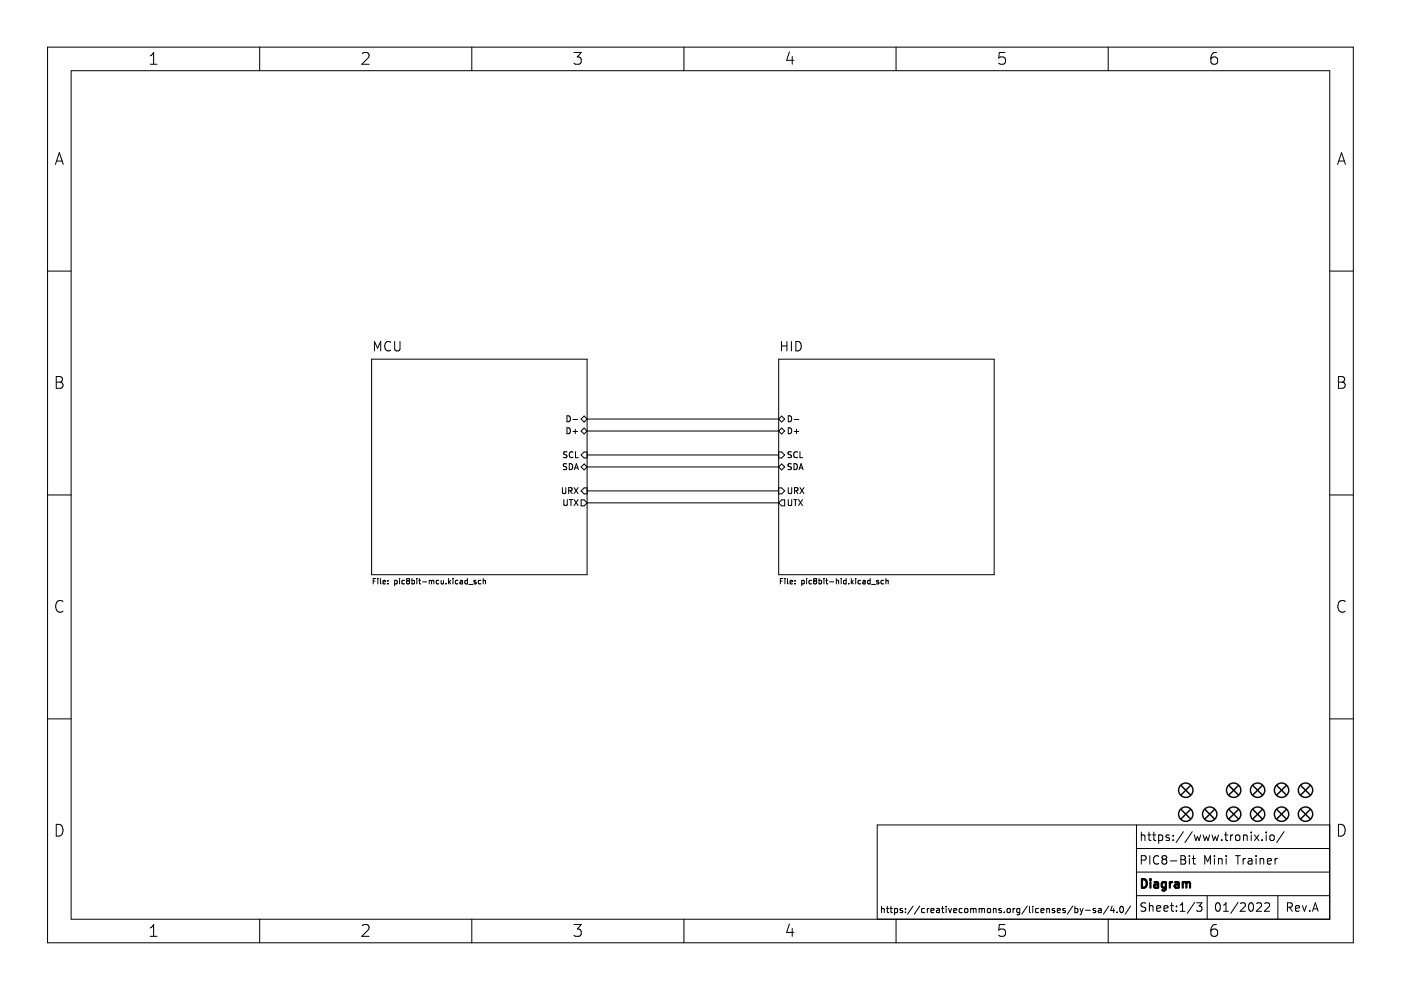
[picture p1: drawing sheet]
<svg xmlns="http://www.w3.org/2000/svg" width="297mm" height="210mm" viewBox="0 0 297 210" stroke-linecap="round" stroke-linejoin="round" font-family="sans-serif">
<path d="M.1 0h297v209.9h-297z" fill-rule="evenodd" fill="#fff" stroke="#fff" stroke-width=".21"/>
<g fill="none" stroke="#000" stroke-width=".21">
<path d="M10.1 10h276.8v189.9h-276.8zM15.1 15h266.8v179.9h-266.8zM31.9 11.8l.7-.7v2.5M31.9 13.6h1.4M55.1 10v5M76.8 11.4l.4-.3h.6a.68 .68 0 0 1 .3 1.1l-1.4 1.4h1.6M100 10v5M121.7 11.1h1.5l-.8 1a.68 .68 0 0 1 .8 .5v.5l-.2 .4-1 .1-.3-.2M145 10v5M167.4 11l-.6 1.8h1.5M168 12v1.6M190 10v5"/>
<path d="M213.1 11.1h-1.2l-.1 1.2 .3-.2 .8 .1 .3 .4-.1 .8-.4 .2h-.6l-.3-.2M235 10v5M257.9 11.1a.99 .99 0 0 0-1.2 1.1v.9l.3 .4 .7 .1 .3-.2 .2-.8-.3-.4-.7-.1-.5 .5M11.7 34.9l.9-2.5 .8 2.5M12 34.1h1.2M283.6 34.9l.8-2.5 .9 2.5M283.8 34.1h1.2M10.1 57.5h5M281.9 57.5h5M11.9 79.8h.9a.61 .61 0 0 1 .4 .6 .61 .61 0 0 1-.4 .6 .67 .67 0 0 1 .6 .6 .67 .67 0 0 1-.5 .7h-1zM78.8 76.2h45.7v45.7h-45.7zM79.4 74.4v-2l.7 1.4 .6-1.4v2"/>
<path d="M82.8 72.6a.8 .8 0 0 0-1 0 .8 .8 0 0 0-.2 .9 .75 .75 0 0 0 .4 .8 .75 .75 0 0 0 .8-.1M83.7 72.4v1.6l.3 .4 .6-.1 .2-.3v-1.6M165.1 76.2h45.7v45.7h-45.7zM165.7 72.4v2M165.7 73.4h1.1M166.8 72.4v2M167.8 72.4v2M168.7 72.4a1.01 1.01 0 0 1 1.2 1 1.01 1.01 0 0 1-1.2 1zM283.8 79.8h.8a.61 .61 0 0 1 .5 .6 .61 .61 0 0 1-.5 .6 .67 .67 0 0 1 .6 .6 .67 .67 0 0 1-.5 .7h-.9zM11.9 81h.9M120.1 98.4h-.6v.4l.5 .2 .1 .3-.2 .3-.5-.1M120.2 95.8l-.7 .1v.4l.6 .2 .1 .3-.2 .2h-.5"/>
<path d="M120.2 88.2a.64 .64 0 0 1 .7 .6 .64 .64 0 0 1-.7 .6zM120.2 90.7a.64 .64 0 0 1 .7 .6 .64 .64 0 0 1-.7 .7zM120.7 98.3a.64 .64 0 0 1 .7 .6 .64 .64 0 0 1-.7 .7zM121.5 95.9a.56 .56 0 0 0-.8 .5 .56 .56 0 0 0 .8 .5M121.5 88.9h.9M121.5 91.5h.9M121.8 99.6l.4-1.3 .4 1.3M121.9 99.2h.6M122 91v1M122 95.8v1.2h.6M123.2 99l.6-.6 .7 .6-.7 .6zM123.2 88.8l.6-.6 .7 .6-.7 .7z"/>
<path d="M123.2 91.4l.6-.6 .7 .6-.7 .6zM124.5 95.8h-.7l-.6 .7 .6 .6h.7M124.5 91.4h40.6M124.5 88.8h40.6M124.5 99h40.6M124.5 96.5h40.6M165.1 95.8h.6l.7 .7-.7 .6h-.6M165.7 98.4l.7 .6-.7 .6-.6-.6zM165.7 90.8l.7 .6-.7 .6-.6-.6zM165.7 88.2l.7 .6-.7 .7-.6-.7zM167.1 88.2a.64 .64 0 0 1 .8 .6 .64 .64 0 0 1-.8 .6zM167.1 90.7a.64 .64 0 0 1 .8 .6 .64 .64 0 0 1-.8 .7z"/>
<path d="M167.8 98.4h-.7v.4l.6 .2 .1 .3-.3 .3-.4-.1M167.8 95.8l-.7 .1v.4l.6 .2 .1 .3-.3 .2h-.4M168.3 98.3a.64 .64 0 0 1 .8 .6 .64 .64 0 0 1-.8 .7zM168.4 88.9h1M168.4 91.5h1M168.9 91v1M169.1 95.9a.56 .56 0 0 0-.8 .5 .56 .56 0 0 0 .8 .5M169.4 99.6l.4-1.3 .5 1.3M169.5 99.2h.6M169.6 95.8v1.2h.6M283.8 81h.8M10.1 104.9h5"/>
<path d="M119.2 103.4v1l.3 .3h.2l.3-.3v-1M119.5 105.9v1.1l.3 .2 .3-.1 .2-.1v-1.1M120.6 104.1l.6-.1v-.5l-.6-.1v1.3M120.7 105.9h.7M120.9 104.1l.4 .6M121.1 105.9v1.3M121.7 103.4l.9 1.3M121.7 105.9l.9 1.3M122.6 103.4l-.9 1.3M122.6 105.9l-.9 1.3M123.2 106h.6l.7 .6-.7 .7h-.6zM124.5 103.4h-.7l-.6 .7 .6 .6h.7"/>
<path d="M124.5 104.1h40.6M124.5 106.6h40.6M165.1 103.4h.6l.7 .7-.7 .6h-.6M165.1 106.6l.6-.6h.7v1.3h-.7zM167.1 105.9v1.1l.3 .2h.2l.3-.2v-1.1M167.1 103.4v1l.3 .3h.2l.3-.3v-1M168.3 105.9h.7M168.5 104.1l.6-.1v-.5l-.6-.1v1.3M168.6 105.9v1.3M168.8 104.1l.4 .6M169.3 105.9l.8 1.3M169.6 103.4l.9 1.3"/>
<path d="M170.1 105.9l-.8 1.3M170.5 103.4l-.9 1.3M281.9 104.9h5M13.4 127.5a1 1 0 0 0-1.3 0 1 1 0 0 0-.3 1.2 .94 .94 0 0 0 .5 1 .94 .94 0 0 0 1.1-.1M79.1 123.2h.4M79.7 122.7h-.6v1.1M80.1 122.7v.1M80.1 123v.8M80.7 122.7v.9l.1 .2M81.2 123.4l.6-.1-.1-.2-.3-.1-.2 .2 .1 .6h.4M82.2 123.7v.1M82.2 123.1v.1"/>
<path d="M83.7 123.1l.3-.1 .2 .3-.1 .5h-.4M83.7 123v1.2M84.7 122.7v.1M84.7 123v.8M85.8 123.1l-.4-.1-.2 .3 .1 .5h.5M86.4 123.1l-.2-.2 .2-.2 .4 .2-.2 .2M86.4 123.1l-.2 .3 .2 .4 .4-.2-.2-.5M86.4 123.1h.2M87.3 123.1l.4-.1 .2 .3-.1 .5h-.5M87.3 122.7v1.1M88.4 122.7v.1M88.4 123v.8"/>
<path d="M88.8 123h.4M88.9 122.7v.9l.3 .2M89.6 123.4h.9M91 123.1l.3-.1 .2 .2M91 123v.8M91.5 123.2l.2-.2 .2 .1 .1 .7M91.5 123.2v.6M93 123.1l-.3-.1-.2 .3 .1 .5h.4M93.5 123l.1 .8 .4-.1M94 123v.8M94.6 123.7v.1M95.1 122.7v1.1"/>
<path d="M95.2 123.4l.3 .4M95.5 123l-.4 .5M96 122.7v.1M96 123v.8M97.1 123.1l-.3-.1-.3 .3 .1 .5h.5M97.6 123.1h.4l.1 .7M98.1 123.3l-.6 .2 .2 .3h.4M99.1 123.1l-.3-.1-.2 .3 .1 .5h.4M99.1 122.7v1.1M99.4 123.9h.9M100.9 123.1l-.3-.1-.1 .2v.2l.4 .1v.3h-.4M102 123.1l-.4-.1-.2 .3 .1 .5h.5"/>
<path d="M102.4 123.1h.5v.7M102.4 122.7v1.1M165.4 123.2h.4M166 122.7h-.6v1.1M166.4 122.7v.1M166.4 123v.8M167 122.7v.9l.1 .2M167.5 123.4l.6-.1-.1-.2-.3-.1-.2 .2 .1 .6h.4M168.6 123.7v.1M168.6 123.1v.1M170 123.1l.3-.1 .2 .3-.1 .5h-.4M170 123v1.2"/>
<path d="M171 122.7v.1M171 123v.8M172.1 123.1l-.4-.1-.2 .3 .1 .5h.5M172.7 123.1l-.2-.2 .2-.2 .5 .2-.3 .2M172.7 123.1l-.2 .3 .2 .4 .5-.2-.3-.5M172.7 123.1h.2M173.6 123.1l.4-.1 .2 .3-.1 .5h-.5M173.6 122.7v1.1M174.7 122.7v.1M174.7 123v.8M175.1 123h.4M175.2 122.7v.9l.3 .2"/>
<path d="M175.9 123.4h.9M177.3 123.1h.5v.7M177.3 122.7v1.1M178.4 122.7v.1M178.4 123v.8M179.4 123.1l-.3-.1-.3 .3 .2 .5h.4M179.4 122.7v1.1M179.9 123.7v.1M180.5 122.7v1.1M180.6 123.4l.3 .4M180.9 123l-.4 .5M181.4 122.7v.1"/>
<path d="M181.4 123v.8M182.5 123.1l-.4-.1-.2 .3 .1 .5h.5M183 123.1h.4v.7M183.4 123.3l-.5 .2 .2 .3h.3M184.5 123.1l-.3-.1-.3 .3 .1 .5h.5M184.5 122.7v1.1M184.8 123.9h.8M186.3 123.1l-.3-.1-.1 .2v.2l.4 .1v.3h-.4M187.3 123.1l-.3-.1-.2 .3 .1 .5h.4M187.8 123.1h.5v.7M187.8 122.7v1.1M285.2 127.5a1 1 0 0 0-1.2 0 1 1 0 0 0-.3 1.2 .94 .94 0 0 0 .4 1 .94 .94 0 0 0 1.1-.1"/>
<path d="M10.1 152.4h5M281.9 152.4h5M11.9 174.8a1.32 1.32 0 0 1 1.4 .8 1.32 1.32 0 0 1-.4 1.6l-1 .1zM241 174.9v20M241 179.9h40.9M242 176.4v1.8M242 177.2l.2-.2 .5 .1 .1 1.1M243.4 177h.6M243.6 176.4v1.6l.4 .2M244.4 177h.7M244.6 176.4v1.6l.5 .2M245.7 177.1l.5-.1 .3 .4v.5l-.1 .2h-.7"/>
<path d="M245.7 177v1.8M247.9 177.1l-.4-.1-.3 .3 .1 .2 .6 .2v.4h-.7M248.7 178v.2M248.7 177.1v.2M250.9 176.3l-1.6 2.3M252.8 176.3l-1.6 2.3M253.2 177l.3 1.2 .4-.8 .3 .8 .4-1.2M255.1 177l.3 1.2 .4-.8 .3 .8 .4-1.2M257 177l.3 1.2 .4-.8 .3 .8 .3-1.2M259 178v.2M259.6 177h.7M259.9 176.4v1.6l.4 .2"/>
<path d="M260.9 177v1.2M261.4 177l-.3 .1-.2 .3M262 177.2l.3-.2 .5 .2 .1 .7-.2 .2-.4 .1-.3-.2zM263.7 177.2l.2-.2 .4 .1 .1 1.1M263.7 177v1.2M265.3 176.4v.2M265.3 177v1.2M266 177l.9 1.2M266.9 177l-.9 1.2M267.6 178v.2M268.5 176.4v.2M268.5 177v1.2"/>
<path d="M269.3 177.2l.3-.2 .5 .2 .1 .7-.2 .2-.4 .1-.3-.2zM272.2 176.3l-1.5 2.3M281.9 174.9h-95.9v20M283.8 174.8a1.32 1.32 0 0 1 1.4 .8 1.32 1.32 0 0 1-.5 1.6l-.9 .1zM31.9 198.5h1.4M31.9 196.7l.7-.7v2.5M55.1 194.9v5M76.8 196.3l.4-.3h.6a.68 .68 0 0 1 .3 1.1l-1.4 1.4h1.6M100 194.9v5M121.7 196h1.5l-.8 1a.68 .68 0 0 1 .8 .5v.6l-.2 .3-1 .1-.3-.2M145 194.9v5M167.4 195.9l-.6 1.8h1.5"/>
<path d="M168 196.9v1.6M186.9 192.2v1.3M186.9 192.7h.5l.1 .8M187.9 192.6h.5M188.1 192.2v1.1l.3 .2M188.7 192.6h.5M188.9 192.2v1.1l.3 .2M189.7 192.7l.4-.1 .2 .3-.1 .5h-.5M189.7 192.6v1.4M190 194.9v5M191.3 192.7l-.3-.1-.2 .2 .1 .2 .4 .1v.3h-.5M192 193.4v.1"/>
<path d="M192 192.7v.1M193.6 192.1l-1.2 1.7M195 192.1l-1.2 1.7M196 192.7l-.4-.1-.2 .3 .1 .5h.5M196.6 192.6v.9M197 192.6l-.4 .3M197.4 193.1l.6-.2v-.2l-.4-.1-.2 .2v.6h.6M198.6 192.7h.5l.1 .8M199.2 192.9l-.5 .1-.2 .2 .2 .3 .5-.1M199.6 192.6h.5M199.8 192.2v1.1l.3 .2M200.6 192.2v.1"/>
<path d="M200.6 192.6v.9M201.1 192.6l.3 .9 .3-.9M202.2 193.1l.6-.2v-.2l-.4-.1-.2 .2 .1 .6h.5M204 192.7l-.4-.1-.2 .3 .1 .5h.5M204.6 192.7l.2-.1 .4 .1v.6l-.1 .1h-.5zM205.8 192.7l.4-.1 .2 .2M205.8 192.6v.9M206.4 192.8l.2-.2 .3 .1 .1 .8M206.4 192.8v.7M207.6 192.7l.4-.1 .2 .2M207.6 192.6v.9M208.2 192.8l.2-.2 .3 .1 .1 .8"/>
<path d="M208.2 192.8v.7M209.4 192.7l.2-.1 .4 .1v.6l-.1 .1h-.5zM210.6 192.7h.5l.1 .8M210.6 192.6v.9M212.3 192.7l-.3-.1-.2 .2v.2l.5 .1v.3h-.5M212.9 193.4v.1M213.1 196h-1.2l-.1 1.2 .3-.2 .8 .1 .3 .4-.1 .8-.4 .2h-.6l-.3-.2M213.6 192.7l.2-.1 .3 .1 .1 .6-.1 .1h-.5zM214.8 192.6v.9M215.2 192.6l-.4 .3M216.2 192.7l-.4-.1-.2 .3 .1 .5h.5M216.2 192.6v1.1l-.3 .3-.3-.1"/>
<path d="M217.8 192.1l-1.1 1.7M218.3 192.2v1.1l.2 .2M219 192.2v.1M219 192.6v.9M220.2 192.7l-.4-.1-.3 .3 .2 .5h.5M220.7 193.1l.6-.2v-.2l-.4-.1-.2 .2 .1 .6h.5M221.9 192.7h.5l.1 .8M221.9 192.6v.9M223.6 192.7l-.3-.1-.2 .2v.2l.5 .1v.3h-.5M224.2 193.1l.6-.2-.1-.2-.3-.1-.2 .2v.6h.5M225.8 192.7l-.3-.1-.2 .2 .1 .2 .4 .1v.3h-.5M227.4 192.1l-1.1 1.7"/>
<path d="M227.9 192.7l.4-.1 .2 .3-.1 .5h-.5M227.9 192.2v1.3M229 192.6l.3 .9M229.3 193.5l-.3 .5M229.6 192.6l-.3 .9M230.1 193h1.1M232.3 192.7l-.4-.1-.1 .2v.2l.5 .1v.3h-.5M232.9 192.7h.5l.1 .8M233.5 192.9l-.5 .1-.2 .2 .2 .3 .5-.1M235 194.9v5M235.1 192.1l-1.2 1.7M235.8 192.1l-.3 1h.8"/>
<path d="M236.1 192.6v.9M236.8 193.4v.1M237.5 192.3l.2-.1a.72 .72 0 0 1 .5 .6 .72 .72 0 0 1-.5 .7l-.3-.5zM239.7 192.1l-1.1 1.7M241 189.9h40.9M241 184.9h40.9M242 182.4l.8-.1 .2-.3-.1-.4-.2-.2h-.7v1.8M242.9 191.5l-.7-.1-.2 .2v.5l.8 .3 .1 .5-.3 .3-.7-.1M243.7 192.2l.3-.2 .4 .1 .1 1.1M243.7 191.4v1.8M243.8 181.4v1.8M245.2 192.6l.9-.2-.1-.3-.5-.1-.3 .3 .1 .8h.7"/>
<path d="M245.7 181.6a.72 .72 0 0 0-.9 0 .72 .72 0 0 0-.2 .8 .67 .67 0 0 0 .3 .7 .67 .67 0 0 0 .8-.1M246.7 182.2l-.3-.4 .3-.4h.3l.4 .4-.4 .4M246.7 182.2l-.3 .3v.4l.3 .3h.3l.4-.3v-.4l-.4-.3M246.7 182.2h.3M246.8 192.6l.8-.2v-.3l-.6-.1-.2 .3 .1 .8h.7M248.2 182.5h1.3M248.2 192h.6M248.4 191.4v1.6l.4 .2M249.4 192.1v.2M249.4 193v.2M250.2 193.2h1M250.2 191.9l.5-.5v1.8"/>
<path d="M250.4 181.4h.6l.2 .2 .1 .3-.3 .4a.48 .48 0 0 1 .4 .4 .48 .48 0 0 1-.3 .5h-.7zM250.4 182.3h.6M252.2 181.4v.2M252.2 182v1.2M252.8 182h.7M253 181.4v1.6l.5 .2M253.3 191.3l-1.6 2.3M253.7 191.4h1.1l-.6 .7 .5 .2v.7l-.2 .2h-.5l-.3-.2M255.4 183.2v-1.8l.6 1.3 .6-1.3v1.8M255.9 189.9v5M257.5 181.4v.2M257.5 182v1.2"/>
<path d="M257.9 191.6l.2-.2a.98 .98 0 0 1 .7 .8 .98 .98 0 0 1-.3 .9l-.2 .1a.97 .97 0 0 1-.4-1.6zM257.9 196a.99 .99 0 0 0-1.2 1.1v1l.3 .3 .7 .1 .3-.2 .2-.8-.3-.4-.7-.1-.5 .5M258.3 182.2l.3-.2 .4 .1 .1 1.1M258.3 182v1.2M259.4 193.2h1M259.4 191.9l.5-.5v1.8M260 181.4v.2M260 182v1.2M261.9 181.4h1.1M262.5 181.4v1.8M262.5 191.3l-1.5 2.3M263 191.6l.7-.2 .3 .2v.3l-1.1 1.3h1.1"/>
<path d="M263.6 182v1.2M264.1 182l-.4 .1-.1 .3M264.7 182.1h.7l.1 1.1M264.9 191.6l.3-.2a.98 .98 0 0 1 .7 .8 .98 .98 0 0 1-.4 .9l-.2 .1a.97 .97 0 0 1-.4-1.6zM265.5 182.4l-.6 .1a.35 .35 0 0 0-.3 .4 .35 .35 0 0 0 .3 .3l.6-.1M266.3 181.4v.2M266.3 182v1.2M266.4 191.6l.7-.2 .3 .2 .1 .3-1.1 1.3h1.1M267.2 182.2l.2-.2 .5 .1v1.1M267.2 182v1.2M268.2 191.6l.6-.2 .3 .2 .1 .3-1.1 1.3h1.1M268.7 182.6l.9-.2-.1-.3-.5-.1-.3 .3 .1 .8h.7"/>
<path d="M270.3 182v1.2M270.9 182l-.4 .1-.2 .3M270.9 189.9v5M273 192.4l.8-.1 .2-.3-.1-.4-.3-.2h-.6v1.8M273.4 192.4l.6 .8M274.7 192.6l.8-.2-.1-.3-.5-.1-.2 .3 .1 .8h.6M276.1 192l.5 1.2 .4-1.2M277.7 193v.2M278.3 193.2l.6-1.8 .6 1.8M278.4 192.7h.9"/>
</g>
<g fill="none" stroke="#000" stroke-width=".47">
<path d="M242.1 186.4a.91 .91 0 0 1 1.1 .9 .91 .91 0 0 1-1.1 .9zM243.9 186.4v.2M243.9 187v1.2M244.8 187.1h.7v1.1M245.5 187.4l-.6 .1a.35 .35 0 0 0-.2 .4 .35 .35 0 0 0 .2 .3l.6-.1M247.2 187.1l-.5-.1-.4 .4v.5l.2 .2h.7M247.2 187v1.5l-.4 .3-.4-.1M248 187v1.2M248.5 187l-.3 .1-.2 .3M249.1 187.1h.7l.1 1.1M249.9 187.4l-.6 .1a.35 .35 0 0 0-.3 .4 .35 .35 0 0 0 .3 .3l.6-.1M250.8 187.2l.5-.2 .2 .3"/>
<path d="M250.8 187v1.2M251.5 187.3l.3-.3 .4 .1 .1 1.1M251.5 187.3v.9"/>
</g>
<g fill="none" stroke="#000" stroke-width=".3">
<path d="M250.4 166.5l2 2.1M250.4 171.6l2 2M252.4 166.5l-2 2.1M252.4 171.6l-2 2M255.5 171.6l2 2M257.5 171.6l-2 2M260.5 171.6l2.1 2M260.5 166.5l2.1 2.1M262.6 166.5l-2.1 2.1M262.6 171.6l-2.1 2M265.6 171.6l2.1 2M265.6 166.5l2.1 2.1"/>
<path d="M267.7 166.5l-2.1 2.1M267.7 171.6l-2.1 2M270.7 171.6l2 2M270.7 166.5l2 2.1M272.7 166.5l-2 2.1M272.7 171.6l-2 2M275.8 171.6l2 2M275.8 166.5l2 2.1M277.8 166.5l-2 2.1M277.8 171.6l-2 2"/>
<circle cx="251.4" cy="172.6" r="1.52"/>
<circle cx="251.4" cy="167.5" r="1.52"/>
<circle cx="256.5" cy="172.6" r="1.52"/>
<circle cx="261.6" cy="172.6" r="1.52"/>
<circle cx="261.6" cy="167.5" r="1.52"/>
<circle cx="266.6" cy="172.6" r="1.52"/>
<circle cx="266.6" cy="167.5" r="1.52"/>
<circle cx="271.7" cy="167.5" r="1.52"/>
<circle cx="271.7" cy="172.6" r="1.52"/>
<circle cx="276.8" cy="172.6" r="1.52"/>
<circle cx="276.8" cy="167.5" r="1.52"/>
</g>
</svg>
